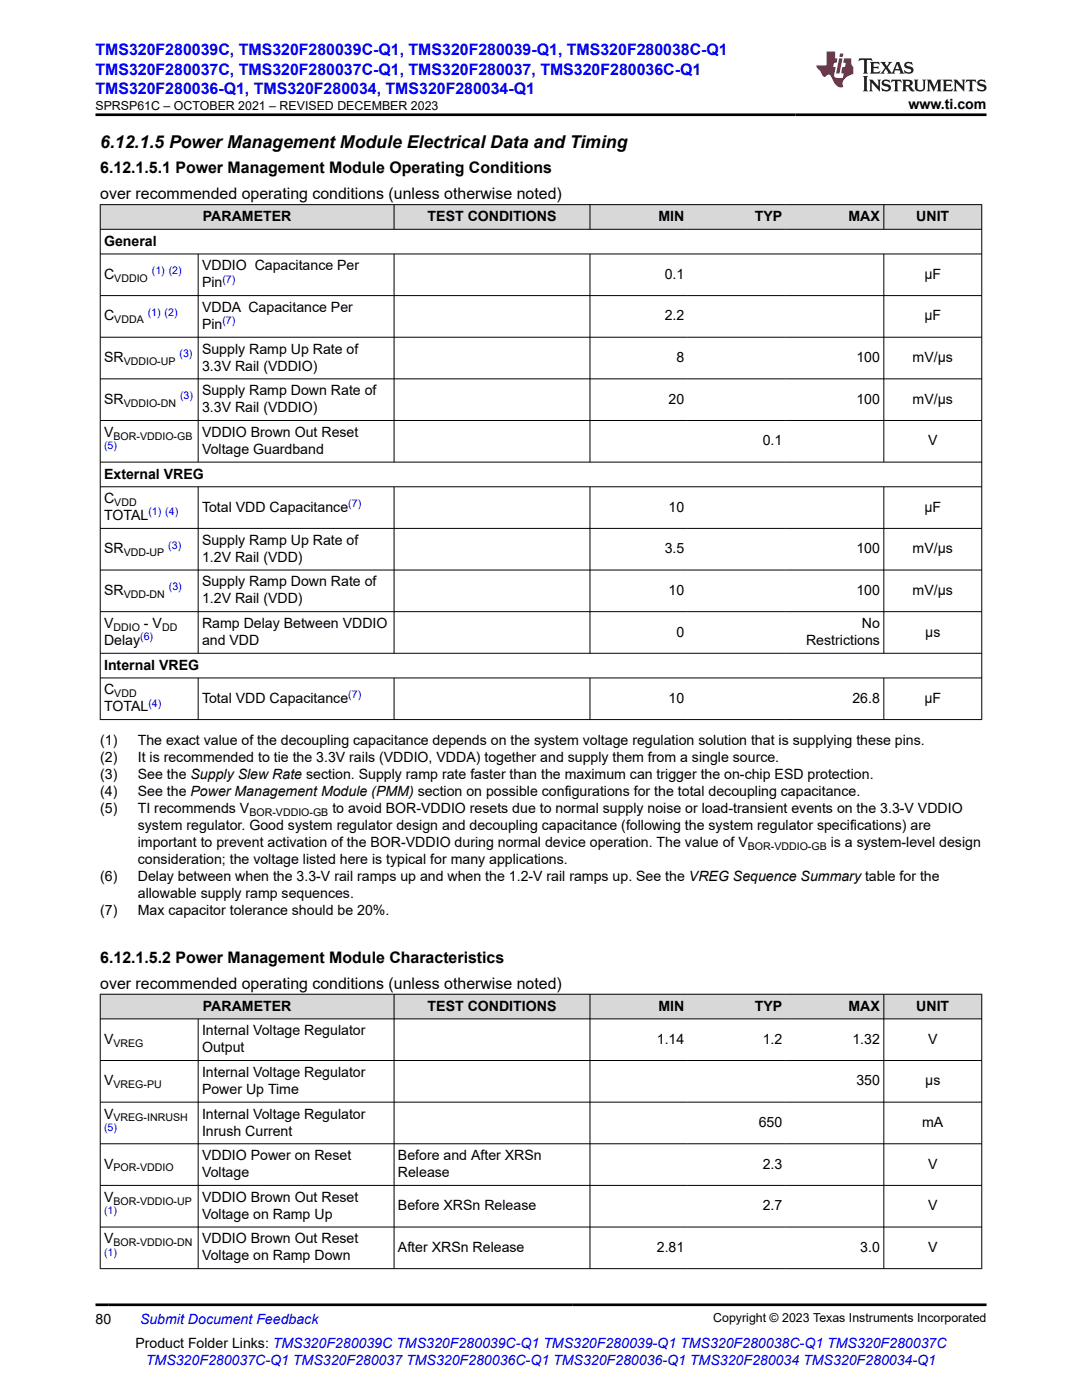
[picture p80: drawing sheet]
<svg xmlns="http://www.w3.org/2000/svg" width="216mm" height="279mm" viewBox="0 0 216 279" stroke-linecap="round" stroke-linejoin="round" font-family="sans-serif">
<defs><g id="words">
<text font-size="3.5" x="20" y="29.6">6.12.1.5 Power Management Module Electrical Data and Timing</text>
<g font-size="3.2" fill="#00f">
<text x="19" y="11.1">TMS320F280039C, TMS320F280039C-Q1, TMS320F280039-Q1, TMS320F280038C-Q1</text>
<text x="19" y="14.9">TMS320F280037C, TMS320F280037C-Q1, TMS320F280037, TMS320F280036C-Q1</text>
<text x="19" y="18.7">TMS320F280036-Q1, TMS320F280034, TMS320F280034-Q1</text>
</g>
<g font-size="3.2">
<text x="20" y="34.6">6.12.1.5.1 Power Management Module Operating Conditions</text>
<text x="20" y="39.8">over recommended operating conditions (unless otherwise noted)</text>
<text x="20" y="192.1">6.12.1.5.2 Power Management Module Characteristics</text>
<text x="20" y="197.4">over recommended operating conditions (unless otherwise noted)</text>
</g>
<g font-size="2.8">
<text x="181.3" y="21.8">www.ti.com</text>
<text x="40.5" y="44.1">PARAMETER</text>
<text x="85.3" y="44.1">TEST CONDITIONS</text>
<text x="131.4" y="44.1">MIN</text>
<text x="150.6" y="44.1">TYP</text>
<text x="169.3" y="44.1">MAX</text>
<text x="182.8" y="44.1">UNIT</text>
<text x="20.8" y="49">General</text>
<text x="40.3" y="54">VDDIO Capacitance Per</text>
<text x="20.8" y="55.7">C</text>
<text x="40.3" y="57.3">Pin</text>
<text x="132.6" y="55.7">0.1</text>
<text x="184.5" y="55.7">μF</text>
<text x="20.8" y="64">C</text>
<text x="40.3" y="62.3">VDDA Capacitance Per</text>
<text x="40.3" y="65.7">Pin</text>
<text x="132.6" y="64">2.2</text>
<text x="184.5" y="64">μF</text>
<text x="40.3" y="70.6">Supply Ramp Up Rate of</text>
<text x="20.8" y="72.3">SR</text>
<text x="40.3" y="74">3.3V Rail (VDDIO)</text>
<text x="135" y="72.3">8</text>
<text x="170.9" y="72.3">100</text>
<text x="182.1" y="72.3">mV/μs</text>
<text x="20.8" y="80.6">SR</text>
<text x="40.3" y="78.9">Supply Ramp Down Rate of</text>
<text x="40.3" y="82.3">3.3V Rail (VDDIO)</text>
<text x="133.4" y="80.6">20</text>
<text x="170.9" y="80.6">100</text>
<text x="182.1" y="80.6">mV/μs</text>
<text x="20.8" y="87.2">V</text>
<text x="40.3" y="87.2">VDDIO Brown Out Reset</text>
<text x="152.2" y="88.9">0.1</text>
<text x="185.2" y="88.9">V</text>
<text x="20.8" y="95.5">External VREG</text>
<text x="40.3" y="90.6">Voltage Guardband</text>
<text x="20.8" y="100.4">C</text>
<text x="20.8" y="103.8">TOTAL</text>
<text x="40.3" y="102.1">Total VDD Capacitance</text>
<text x="133.4" y="102.1">10</text>
<text x="184.5" y="102.1">μF</text>
<text x="20.8" y="110.4">SR</text>
<text x="40.3" y="108.7">Supply Ramp Up Rate of</text>
<text x="40.3" y="112.1">1.2V Rail (VDD)</text>
<text x="132.6" y="110.4">3.5</text>
<text x="170.9" y="110.4">100</text>
<text x="182.1" y="110.4">mV/μs</text>
<text x="20.8" y="118.7">SR</text>
<text x="40.3" y="117">Supply Ramp Down Rate of</text>
<text x="133.4" y="118.7">10</text>
<text x="170.9" y="118.7">100</text>
<text x="182.1" y="118.7">mV/μs</text>
<text x="20.8" y="125.3">V</text>
<text x="28.7" y="125.3">- V</text>
<text x="40.3" y="120.4">1.2V Rail (VDD)</text>
<text x="40.3" y="125.3">Ramp Delay Between VDDIO</text>
<text x="172" y="125.3">No</text>
<text x="20.8" y="128.7">Delay</text>
<text x="40.3" y="128.7">and VDD</text>
<text x="135" y="127">0</text>
<text x="160.8" y="128.7">Restrictions</text>
<text x="184.6" y="127">μs</text>
<text x="20.8" y="133.7">Internal VREG</text>
<text x="20.8" y="142">TOTAL</text>
<text x="20.8" y="138.6">C</text>
<text x="40.3" y="140.3">Total VDD Capacitance</text>
<text x="133.4" y="140.3">10</text>
<text x="170.1" y="140.3">26.8</text>
<text x="184.5" y="140.3">μF</text>
<text x="20" y="148.8">(1)</text>
<text x="27.5" y="148.8">The exact value of the decoupling capacitance depends on the system voltage regulation solution that is supplying these pins.</text>
<text x="20" y="152.1">(2)</text>
<text x="20" y="155.5">(3)</text>
<text x="27.5" y="152.1">It is recommended to tie the 3.3V rails (VDDIO, VDDA) together and supply them from a single source.</text>
<text x="27.5" y="155.5">See the Supply Slew Rate section. Supply ramp rate faster than the maximum can trigger the on-chip ESD protection.</text>
<text x="20" y="158.9">(4)</text>
<text x="27.5" y="158.9">See the Power Management Module (PMM) section on possible configurations for the total decoupling capacitance.</text>
<text x="20" y="162.3">(5)</text>
<text x="27.5" y="162.3">TI recommends V</text>
<text x="27.5" y="165.7">system regulator. Good system regulator design and decoupling capacitance (following the system regulator specifications) are</text>
<text x="66.3" y="162.3">to avoid BOR-VDDIO resets due to normal supply noise or load-transient events on the 3.3-V VDDIO</text>
<text x="27.5" y="172.5">consideration; the voltage listed here is typical for many applications.</text>
<text x="27.5" y="169.1">important to prevent activation of the BOR-VDDIO during normal device operation. The value of V</text>
<text x="165.8" y="169.1">is a system-level design</text>
<text x="20" y="175.9">(6)</text>
<text x="27.5" y="175.9">Delay between when the 3.3-V rail ramps up and when the 1.2-V rail ramps up. See the VREG Sequence Summary table for the</text>
<text x="27.5" y="179.2">allowable supply ramp sequences.</text>
<text x="20" y="182.6">(7)</text>
<text x="27.5" y="182.6">Max capacitor tolerance should be 20%.</text>
<text x="40.5" y="201.7">PARAMETER</text>
<text x="85.3" y="201.7">TEST CONDITIONS</text>
<text x="131.4" y="201.7">MIN</text>
<text x="150.6" y="201.7">TYP</text>
<text x="169.3" y="201.7">MAX</text>
<text x="182.8" y="201.7">UNIT</text>
<text x="20.8" y="208.3">V</text>
<text x="40.3" y="206.6">Internal Voltage Regulator</text>
<text x="131.1" y="208.3">1.14</text>
<text x="152.2" y="208.3">1.2</text>
<text x="170.1" y="208.3">1.32</text>
<text x="185.2" y="208.3">V</text>
<text x="40.3" y="210">Output</text>
<text x="40.3" y="214.9">Internal Voltage Regulator</text>
<text x="20.8" y="216.6">V</text>
<text x="40.3" y="218.3">Power Up Time</text>
<text x="170.9" y="216.6">350</text>
<text x="184.6" y="216.6">µs</text>
<text x="20.8" y="223.2">V</text>
<text x="40.3" y="223.2">Internal Voltage Regulator</text>
<text x="40.3" y="226.6">Inrush Current</text>
<text x="151.4" y="224.9">650</text>
<text x="184" y="224.9">mA</text>
<text x="20.8" y="233.2">V</text>
<text x="40.3" y="231.5">VDDIO Power on Reset</text>
<text x="79.4" y="231.5">Before and After XRSn</text>
<text x="152.2" y="233.2">2.3</text>
<text x="185.2" y="233.2">V</text>
<text x="20.8" y="239.8">V</text>
<text x="40.3" y="234.9">Voltage</text>
<text x="40.3" y="239.8">VDDIO Brown Out Reset</text>
<text x="79.4" y="234.9">Release</text>
<text x="40.3" y="243.2">Voltage on Ramp Up</text>
<text x="79.4" y="241.5">Before XRSn Release</text>
<text x="152.2" y="241.5">2.7</text>
<text x="185.2" y="241.5">V</text>
<text x="20.8" y="248.2">V</text>
<text x="40.3" y="248.2">VDDIO Brown Out Reset</text>
<text x="40.3" y="251.5">Voltage on Ramp Down</text>
<text x="79.4" y="249.8">After XRSn Release</text>
<text x="131.1" y="249.8">2.81</text>
<text x="171.7" y="249.8">3.0</text>
<text x="185.2" y="249.8">V</text>
<text x="19" y="264.2">80</text>
<text x="27" y="269">Product Folder Links: TMS320F280039C TMS320F280039C-Q1 TMS320F280039-Q1 TMS320F280038C-Q1 TMS320F280037C</text>
</g>
<g font-size="2.8" fill="#00f">
<text x="27.9" y="264.2">Submit Document Feedback</text>
<text x="29.1" y="272.4">TMS320F280037C-Q1 TMS320F280037 TMS320F280036C-Q1 TMS320F280036-Q1 TMS320F280034 TMS320F280034-Q1</text>
</g>
<g font-size="2.5">
<text x="19" y="21.9">SPRSP61C – OCTOBER 2021 – REVISED DECEMBER 2023</text>
<text x="142.3" y="263.9">Copyright © 2023 Texas Instruments Incorporated</text>
</g>
<g font-size="2.1">
<text x="22.8" y="56.2">VDDIO</text>
<text x="22.8" y="64.5">VDDA</text>
<text x="24.7" y="72.8">VDDIO-UP</text>
<text x="24.7" y="81.1">VDDIO-DN</text>
<text x="22.6" y="87.8">BOR-VDDIO-GB</text>
<text x="22.8" y="101">VDD</text>
<text x="24.7" y="111">VDD-UP</text>
<text x="24.7" y="119.3">VDD-DN</text>
<text x="22.6" y="125.9">DDIO</text>
<text x="32.3" y="125.9">DD</text>
<text x="22.8" y="139.1">VDD</text>
<text x="49.8" y="162.9">BOR-VDDIO-GB</text>
<text x="149.2" y="169.6">BOR-VDDIO-GB</text>
<text x="22.6" y="208.9">VREG</text>
<text x="22.6" y="217.2">VREG-PU</text>
<text x="22.6" y="223.8">VREG-INRUSH</text>
<text x="22.6" y="233.8">POR-VDDIO</text>
<text x="22.6" y="240.4">BOR-VDDIO-UP</text>
<text x="22.6" y="248.7">BOR-VDDIO-DN</text>
</g>
<g font-size="2.1" fill="#00f">
<text x="30.3" y="54.7">(1) (2)</text>
<text x="44.4" y="56.4">(7)</text>
<text x="29.5" y="63">(1) (2)</text>
<text x="44.4" y="64.7">(7)</text>
<text x="35.8" y="71.3">(3)</text>
<text x="35.9" y="79.6">(3)</text>
<text x="20.8" y="89.6">(5)</text>
<text x="69.5" y="101.2">(7)</text>
<text x="29.6" y="102.9">(1) (4)</text>
<text x="33.6" y="109.5">(3)</text>
<text x="33.7" y="117.8">(3)</text>
<text x="28" y="127.8">(6)</text>
<text x="29.6" y="141">(4)</text>
<text x="69.5" y="139.3">(7)</text>
<text x="20.8" y="225.7">(5)</text>
<text x="20.8" y="242.3">(1)</text>
<text x="20.8" y="250.6">(1)</text>
</g>
</g></defs>
<g fill="#d8d8d8">
<path d="M20 40.8h175.9v5h-175.9z" fill-rule="evenodd"/>
<path d="M20.1 40.9h58.5v4.8h-58.5z" fill-rule="evenodd"/>
<path d="M78.7 40.9h39v4.8h-39z" fill-rule="evenodd"/>
<path d="M117.8 40.9h19.5v4.8h-19.5z" fill-rule="evenodd"/>
<path d="M137.3 40.9h19.5v4.8h-19.5z" fill-rule="evenodd"/>
<path d="M156.8 40.9h19.5v4.8h-19.5z" fill-rule="evenodd"/>
<path d="M176.4 40.9h19.4v4.8h-19.4z" fill-rule="evenodd"/>
</g>
<g fill="none" stroke="#000" stroke-width=".2">
<path d="M19.9 40.8h176.1M19.9 45.8h176.1M19.9 50.7h176.1M19.9 59h176.1M20 40.8v102.9M39.5 50.7v41.6M78.6 40.8v5M78.6 50.7v41.6M117.7 40.8v5M117.7 50.7v41.6M176.4 40.8v5M176.4 50.7v41.6"/>
<path d="M195.9 40.8v102.9M19.9 67.3h176.1M19.9 75.6h176.1M19.9 83.9h176.1M19.9 92.2h176.1M19.9 97.1h176.1M39.5 97.1v33.3M78.6 97.1v33.3M117.7 97.1v33.3M176.4 97.1v33.3M19.9 105.5h176.1M19.9 113.8h176.1"/>
<path d="M19.9 122.1h176.1M19.9 130.4h176.1M19.9 135.3h176.1M39.5 135.3v8.4M78.6 135.3v8.4M117.7 135.3v8.4M176.4 135.3v8.4M19.9 143.6h176.1"/>
</g>
<g fill="#d8d8d8">
<path d="M20 198.4h175.9v4.9h-175.9z" fill-rule="evenodd"/>
<path d="M20.1 198.5h58.5v4.8h-58.5z" fill-rule="evenodd"/>
<path d="M78.7 198.5h39v4.8h-39z" fill-rule="evenodd"/>
<path d="M117.8 198.5h19.5v4.8h-19.5z" fill-rule="evenodd"/>
<path d="M137.3 198.5h19.5v4.8h-19.5z" fill-rule="evenodd"/>
<path d="M156.8 198.5h19.5v4.8h-19.5z" fill-rule="evenodd"/>
<path d="M176.4 198.5h19.4v4.8h-19.4z" fill-rule="evenodd"/>
</g>
<g fill="none" stroke="#000" stroke-width=".2">
<path d="M19.9 198.4h176.1M20 198.4v54.9M78.6 198.4v54.9M117.7 198.4v54.9M176.4 198.4v54.9M195.9 198.4v54.9M19.9 203.3h176.1M19.9 211.6h176.1M19.9 220h176.1M39.5 203.3v50M19.9 228.3h176.1M19.9 236.6h176.1"/>
<path d="M19.9 244.9h176.1M19.9 253.2h176.1"/>
</g>
<path d="M171.5 11.6l-.2 .6 .5-.2h.6v.1v2.2l-.2 .4h1l-.2-.4v-2.2v-.1h.5l.5 .2-.1-.6zM173.6 12.4l.2 .3v1.6l-.2 .4h1.9l.1-.6a1.08 1.08 0 0 1-1.3 .2v-.7h.6l.4 .2v-.7l-.4 .2h-.6v-.5l.2-.2a1 1 0 0 1 1 .3l-.1-.5zM175.7 12.4l.9 1.1-1 1.2h.9l-.2-.2 .5-.8 .4 .8-.2 .2h1.6l-.2-.2 .2-.5h.9l.1 .5-.1 .2h.9l-.2-.4-.8-1.9h-.5l-.9 2.1-.9-1.1 .9-1h-.8l.2 .2-.4 .6-.4-.6 .2-.2zM179 12.8l.4 1h-.7zM180.7 12.5a.65 .65 0 0 0-.2 .7 .65 .65 0 0 0 .6 .5l.6 .1 .1 .3a.79 .79 0 0 1-.7 .4 .79 .79 0 0 1-.7-.5l.1 .7 .2-.1a.93 .93 0 0 0 1.1 0 .93 .93 0 0 0 .4-.9 1.46 1.46 0 0 0-1.2-.6l-.1-.3a1.09 1.09 0 0 1 1.2 .2l-.2-.6-.1 .1-.5-.2zM172.2 15.2l.2 .4v2.2l-.2 .4h1l-.2-.4v-2.2l.2-.4zM173.4 15.9l.2 .4v1.5l-.2 .4h.8l-.3-.4 .1-1.3 1.6 1.8v-2l.2-.4h-.7l.1 .2 .1 1.1-1.2-1.3zM176.2 16a.65 .65 0 0 0-.2 .8 .65 .65 0 0 0 .6 .4l.6 .2 .1 .2a.79 .79 0 0 1-.7 .4 .79 .79 0 0 1-.7-.5l.1 .7 .2-.1a.93 .93 0 0 0 1.1 .1 .93 .93 0 0 0 .4-1 1.46 1.46 0 0 0-1.2-.5l-.1-.4a1.09 1.09 0 0 1 1.2 .2l-.1-.6-.2 .1-.5-.1zM177.9 15.9l-.1 .6a.63 .63 0 0 1 .8-.3v1.6l-.3 .4h1l-.2-.4v-1.6a.66 .66 0 0 1 .8 .3l-.1-.6zM180 15.9l.2 .4v1.5l-.2 .4h1l-.2-.2-.1-.7h.5l.1 .2a.79 .79 0 0 0 1.2 .6l-1-.9a.61 .61 0 0 0 .6-.6 .61 .61 0 0 0-.5-.7zM180.8 16.2h.1a.47 .47 0 0 1 .5 .1 .47 .47 0 0 1 .1 .5l-.1 .1-.7 .1zM182.3 15.9l.2 .2a2.27 2.27 0 0 0 .4 2 1.04 1.04 0 0 0 1.7-.7v-1.3l.2-.2h-.8l.2 .4v1.1a.6 .6 0 0 1-.6 .6 .6 .6 0 0 1-.6-.6v-1.1l.3-.4zM184.9 15.9l.2 .4v1.5l-.2 .4h.8l-.3-.4v-1.4l.9 1.9 .9-1.9v1.4l-.3 .4h1l-.2-.4v-1.5l.2-.4h-.8l-.7 1.5-.6-1.5zM188.1 15.9l.2 .4v1.5l-.2 .4h1.9l.1-.6a1.09 1.09 0 0 1-1.3 .2v-.7h.6l.4 .2v-.6l-.4 .2h-.6v-.6l.2-.1a1.01 1.01 0 0 1 1 .3l-.1-.6zM190.2 15.9l.3 .4v1.5l-.3 .4h.8l-.2-.4v-1.3l1.6 1.8v-2l.2-.4h-.7l.2 .2v1.1l-1.2-1.3zM192.8 15.9l-.1 .6a.63 .63 0 0 1 .8-.3v1.6l-.3 .4h1l-.2-.4v-1.6a.66 .66 0 0 1 .8 .3l-.1-.6zM195.2 16a.65 .65 0 0 0-.2 .8 .65 .65 0 0 0 .6 .4l.6 .2 .2 .2a.79 .79 0 0 1-.7 .4 .79 .79 0 0 1-.7-.5l.1 .7 .2-.1a.93 .93 0 0 0 1 .1 .93 .93 0 0 0 .5-1 1.46 1.46 0 0 0-1.3-.5v-.4a1.09 1.09 0 0 1 1.2 .2l-.2-.6-.2 .1-.5-.1z" fill="#231f20"/>
<path d="M164.9 10.3v2.7h-2l.1 .4 .8 1a.95 .95 0 0 0 1 .9 .59 .59 0 0 1 .5-.4 .59 .59 0 0 1 .5 .3l.4 .8a1.59 1.59 0 0 0 2.1 1.4 1.61 1.61 0 0 1 1-2.3l1-.3-.1-1.5a1.59 1.59 0 0 1-.3-1.7h-1.5l-.2 .9h.6l-.2 .9h-.5l-.2 .9v.3l.4 .1-.1 .9h-.7a.73 .73 0 0 1-1-.7l.3-1.5h-.5l.1-.9h.5l.2-.9h-.5v-1.3zM167.4 11.6l-.6 3.1h.7l.6-3.1zM167.6 10.7l-.1 .6h.7l.1-.6z" fill="#ed1c24"/>
<path d="M19 22.9h177.8M19 260.4h177.8" fill="none" stroke="#000" stroke-width=".53"/>
<use href="#words"/>
</svg>
